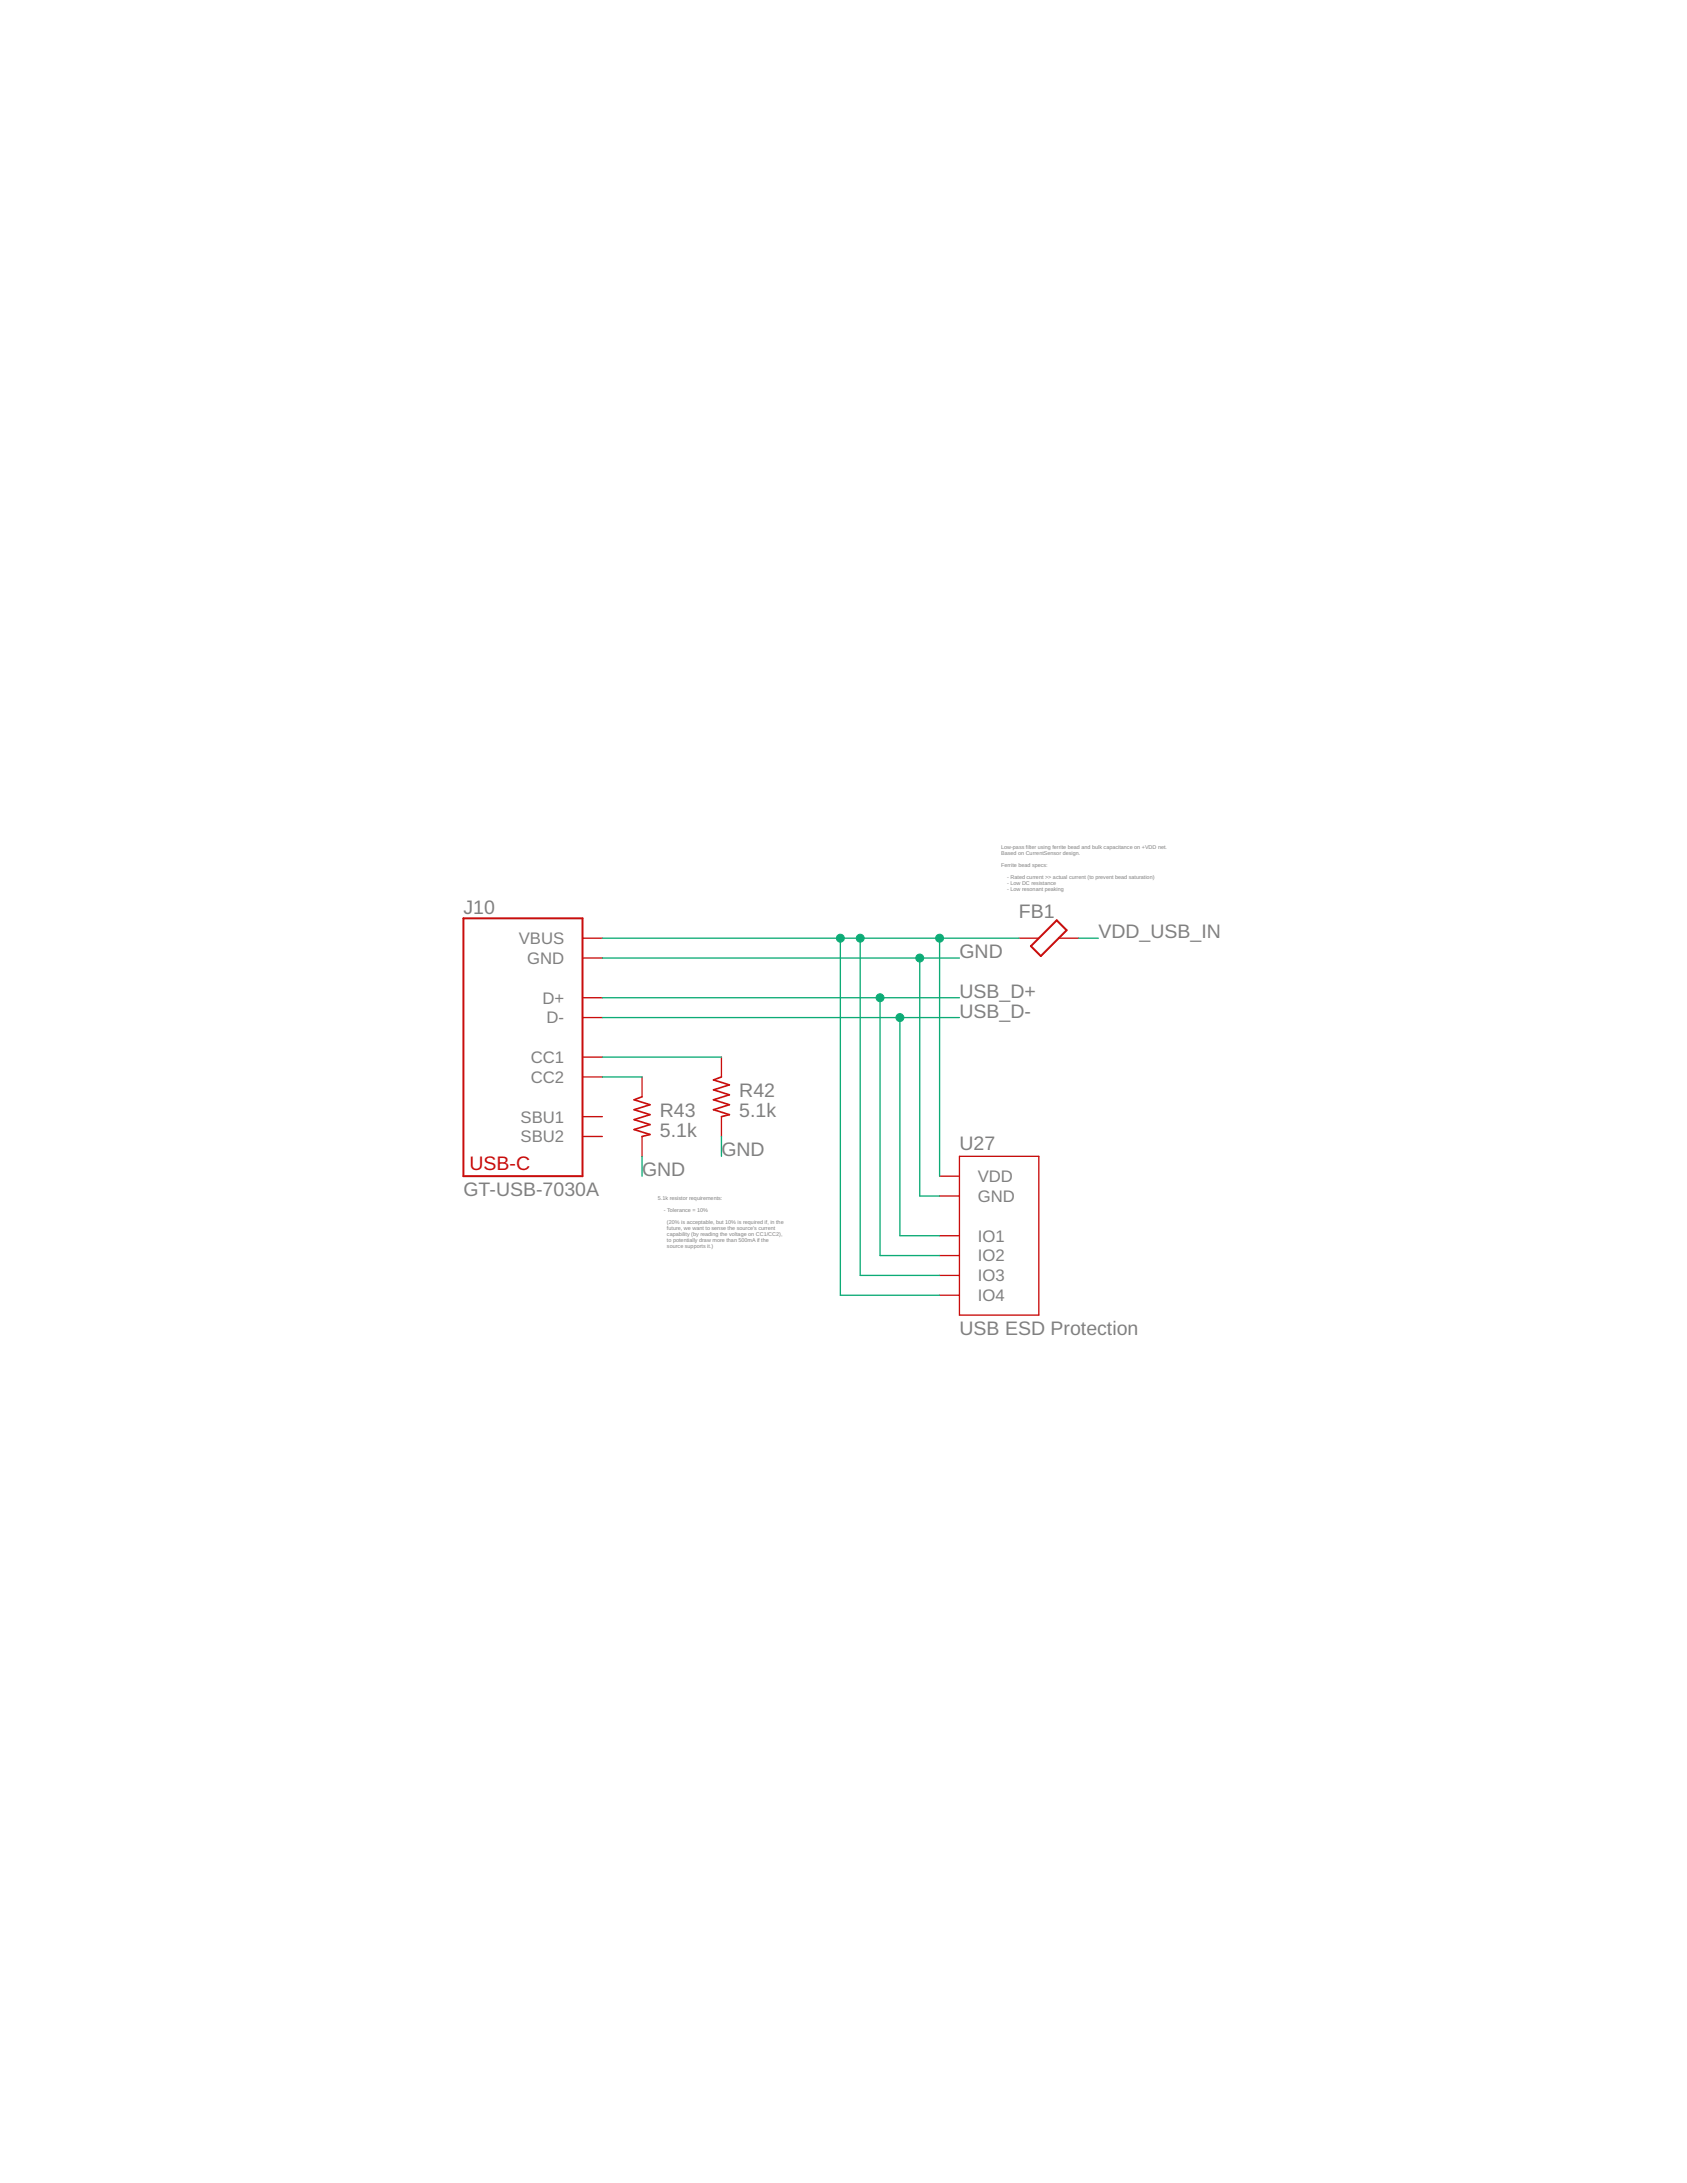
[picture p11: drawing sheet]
<svg xmlns="http://www.w3.org/2000/svg" width="216mm" height="279mm" viewBox="0 0 216 279" stroke-linecap="round" stroke-linejoin="round" font-family="sans-serif">
<defs><g id="words">
<g font-size="2.5" fill="#808080">
<text x="59.3" y="117">J10</text>
<text x="130.4" y="117.5">FB1</text>
<text x="122.8" y="122.6">GND</text>
<text x="140.6" y="120.1">VDD_USB_IN</text>
<text x="122.8" y="127.7">USB_D+</text>
<text x="122.8" y="130.2">USB_D-</text>
<text x="84.5" y="142.9">R43</text>
<text x="94.6" y="142.9">5.1k</text>
<text x="94.6" y="140.4">R42</text>
<text x="84.5" y="145.5">5.1k</text>
<text x="92.3" y="148">GND</text>
<text x="122.8" y="147.2">U27</text>
<text x="59.3" y="153.1">GT-USB-7030A</text>
<text x="82.2" y="150.5">GND</text>
<text x="122.8" y="170.8">USB ESD Protection</text>
</g>
<text font-size="2.5" fill="#c90d0c" x="60.1" y="149.8">USB-C</text>
<g font-size="2.1" fill="#808080">
<text x="66.4" y="120.8">VBUS</text>
<text x="67.5" y="123.4">GND</text>
<text x="69.4" y="128.5">D+</text>
<text x="69.9" y="131">D-</text>
<text x="67.9" y="136.1">CC1</text>
<text x="66.6" y="143.7">SBU1</text>
<text x="67.9" y="138.6">CC2</text>
<text x="66.6" y="146.2">SBU2</text>
<text x="125.1" y="153.8">GND</text>
<text x="125.1" y="151.3">VDD</text>
<text x="125.1" y="161.5">IO2</text>
<text x="125.1" y="158.9">IO1</text>
<text x="125.1" y="164">IO3</text>
<text x="125.1" y="166.5">IO4</text>
</g>
<g font-size=".7" fill="#808080">
<text x="128.1" y="108.6">Low-pass filter using ferrite bead and bulk capacitance on +VDD net.</text>
<text x="128.1" y="109.4">Based on CurrentSensor design.</text>
<text x="128.1" y="110.9">Ferrite bead specs:</text>
<text x="128.9" y="112.5">- Rated current &gt;&gt; actual current (to prevent bead saturation)</text>
<text x="128.9" y="113.2">- Low DC resistance</text>
<text x="128.9" y="114">- Low resonant peaking</text>
<text x="84.2" y="153.6">5.1k resistor requirements:</text>
<text x="85" y="155.1">- Tolerance = 10%</text>
<text x="85.4" y="156.6">(20% is acceptable, but 10% is required if, in the</text>
<text x="85.4" y="157.4">future, we want to sense the source's current</text>
<text x="85.4" y="158.2">capability (by reading the voltage on CC1/CC2),</text>
<text x="85.4" y="158.9">to potentially draw more than 500mA if the</text>
<text x="85.4" y="159.7">source supports it.)</text>
</g>
</g></defs>
<path d="M59.3 117.5h15.2v33h-15.2zM131.9 121.1l3.3-3.3 1.3 1.3-3.3 3.3z" fill="none" stroke="#c90d0c" stroke-width=".25"/>
<g fill="none" stroke="#c90d0c" stroke-width=".17">
<path d="M74.5 120.1h2.6M74.5 122.6h2.6M74.5 127.7h2.6M74.5 130.2h2.6M74.5 135.3h2.6M74.5 137.8h2.6M82.2 137.8v2.6M92.3 135.3v2.5M130.4 120.1h2.5M135.5 120.1h2.5M74.5 142.9h2.6M74.5 145.5h2.6"/>
<path d="M82.2 145.5v2.5M92.3 142.9v2.6M120.2 153.1h2.6M120.2 150.5h2.6M120.2 158.2h2.6M122.8 148h10.1v20.3h-10.1zM120.2 160.7h2.6M120.2 163.2h2.6M120.2 165.8h2.6"/>
</g>
<path d="M92.3 137.8l-1 .4 2 .7-2 .6 2 .6-2 .7 2 .6-2 .6 2 .7-1 .2M82.2 140.4l-1 .4 2 .6-2 .6 2 .7-2 .6 2 .6-2 .7 2 .6-1 .3" fill="none" stroke="#c90d0c" stroke-width=".21"/>
<g fill="none" stroke="#0dab76" stroke-width=".17">
<path d="M77.1 122.6h45.7M77.1 127.7h45.7M77.1 130.2h45.7M77.1 120.1h53.3M77.1 135.3h15.2M77.1 137.8h5.1M107.5 120.1v45.7h12.7M110.1 120.1v43.1h10.1M112.6 127.7v33h7.6M115.2 130.2v28h5M117.7 122.6v30.5h2.5M120.2 120.1v30.4"/>
<path d="M138 120.1h2.6M82.2 148v2.5M92.3 145.5v2.5"/>
</g>
<g fill="#0dab76" stroke="#0dab76" stroke-width=".13">
<circle cx="117.7" cy="122.6" r=".51"/>
<circle cx="112.6" cy="127.7" r=".51"/>
<circle cx="115.2" cy="130.2" r=".51"/>
<circle cx="120.2" cy="120.1" r=".51"/>
<circle cx="110.1" cy="120.1" r=".51"/>
<circle cx="107.5" cy="120.1" r=".51"/>
</g>
<use href="#words"/>
</svg>
